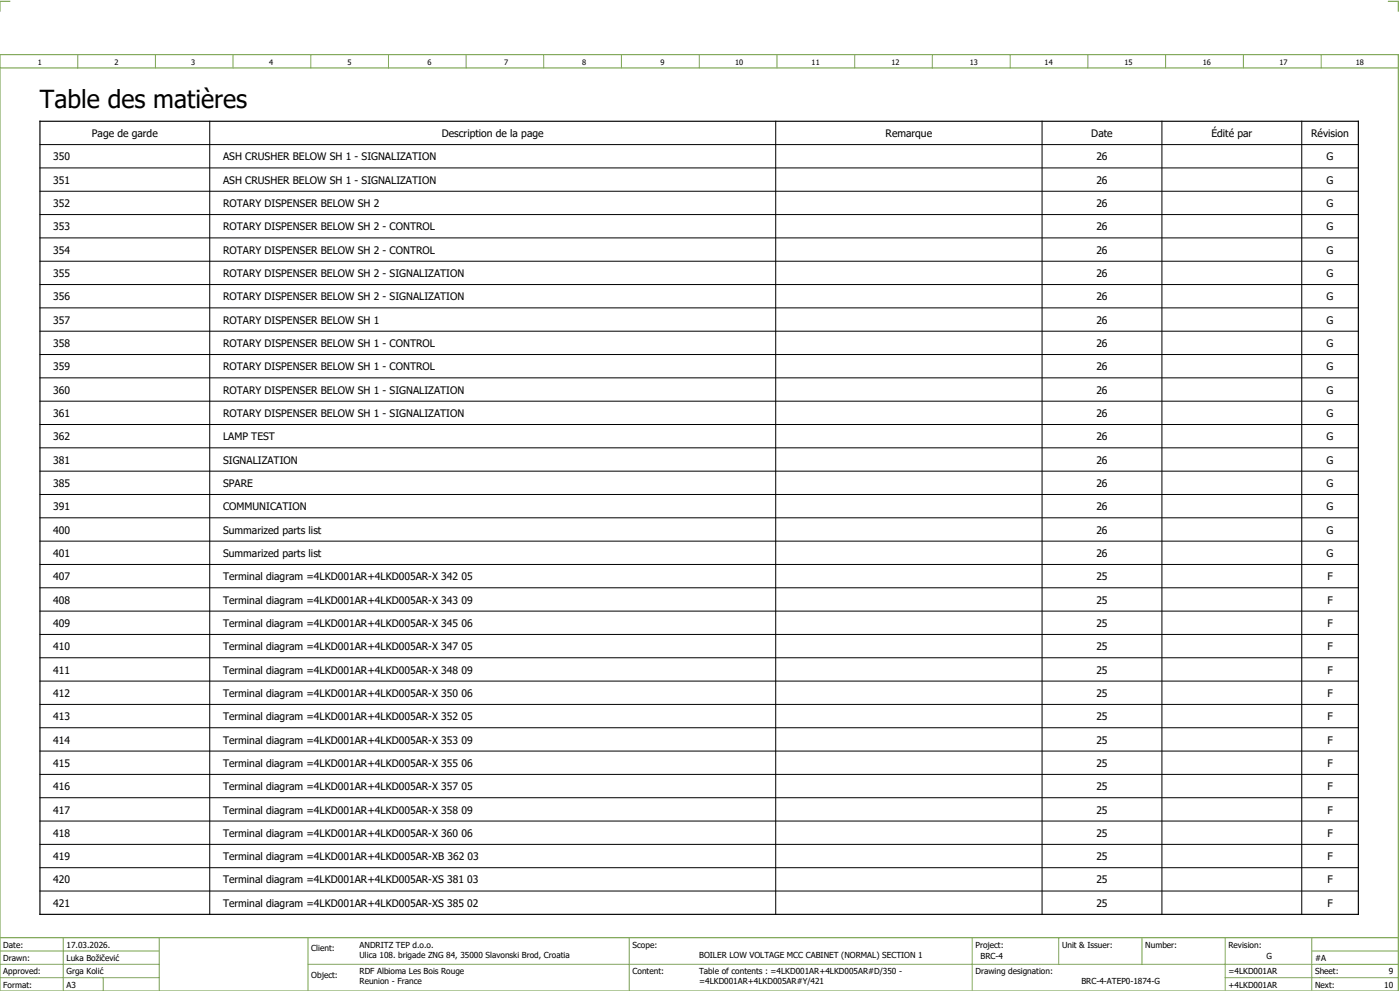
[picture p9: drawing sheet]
<svg xmlns="http://www.w3.org/2000/svg" width="421mm" height="297mm" viewBox="0 0 421 297" stroke-linecap="round" stroke-linejoin="round" font-family="sans-serif">
<defs><g id="words">
<text font-size="7.5" x="12" y="32.4">Table des matières</text>
<g font-size="3.1">
<text x="27.6" y="41.1">Page de garde</text>
<text x="132.7" y="41.1">Description de la page</text>
<text x="266" y="41.1">Remarque</text>
<text x="327.8" y="41.1">Date</text>
<text x="363.9" y="41.1">Édité par</text>
<text x="393.8" y="41.1">Révision</text>
<text x="16" y="48.1">350</text>
<text x="67" y="48.1">ASH CRUSHER BELOW SH 1 - SIGNALIZATION</text>
<text x="329.3" y="48.1">26</text>
<text x="398.5" y="48.1">G</text>
<text x="16" y="55.1">351</text>
<text x="67" y="55.1">ASH CRUSHER BELOW SH 1 - SIGNALIZATION</text>
<text x="329.3" y="55.1">26</text>
<text x="398.5" y="55.1">G</text>
<text x="16" y="62.1">352</text>
<text x="67" y="62.1">ROTARY DISPENSER BELOW SH 2</text>
<text x="329.3" y="62.1">26</text>
<text x="398.5" y="62.1">G</text>
<text x="16" y="69.1">353</text>
<text x="67" y="69.1">ROTARY DISPENSER BELOW SH 2 - CONTROL</text>
<text x="329.3" y="69.1">26</text>
<text x="398.5" y="69.1">G</text>
<text x="16" y="76.1">354</text>
<text x="67" y="76.1">ROTARY DISPENSER BELOW SH 2 - CONTROL</text>
<text x="329.3" y="76.1">26</text>
<text x="398.5" y="76.1">G</text>
<text x="16" y="83.1">355</text>
<text x="67" y="83.1">ROTARY DISPENSER BELOW SH 2 - SIGNALIZATION</text>
<text x="329.3" y="83.1">26</text>
<text x="398.5" y="83.1">G</text>
<text x="16" y="90.1">356</text>
<text x="67" y="90.1">ROTARY DISPENSER BELOW SH 2 - SIGNALIZATION</text>
<text x="329.3" y="90.1">26</text>
<text x="398.5" y="90.1">G</text>
<text x="16" y="97.1">357</text>
<text x="67" y="97.1">ROTARY DISPENSER BELOW SH 1</text>
<text x="329.3" y="97.1">26</text>
<text x="398.5" y="97.1">G</text>
<text x="16" y="104.1">358</text>
<text x="67" y="104.1">ROTARY DISPENSER BELOW SH 1 - CONTROL</text>
<text x="329.3" y="104.1">26</text>
<text x="398.5" y="104.1">G</text>
<text x="16" y="111.1">359</text>
<text x="67" y="111.1">ROTARY DISPENSER BELOW SH 1 - CONTROL</text>
<text x="329.3" y="111.1">26</text>
<text x="398.5" y="111.1">G</text>
<text x="16" y="118.1">360</text>
<text x="67" y="118.1">ROTARY DISPENSER BELOW SH 1 - SIGNALIZATION</text>
<text x="329.3" y="118.1">26</text>
<text x="398.5" y="118.1">G</text>
<text x="16" y="125.1">361</text>
<text x="67" y="125.1">ROTARY DISPENSER BELOW SH 1 - SIGNALIZATION</text>
<text x="329.3" y="125.1">26</text>
<text x="398.5" y="125.1">G</text>
<text x="16" y="132.1">362</text>
<text x="67" y="132.1">LAMP TEST</text>
<text x="329.3" y="132.1">26</text>
<text x="398.5" y="132.1">G</text>
<text x="16" y="139.1">381</text>
<text x="67" y="139.1">SIGNALIZATION</text>
<text x="329.3" y="139.1">26</text>
<text x="398.5" y="139.1">G</text>
<text x="16" y="146.1">385</text>
<text x="67" y="146.1">SPARE</text>
<text x="329.3" y="146.1">26</text>
<text x="398.5" y="146.1">G</text>
<text x="16" y="153.1">391</text>
<text x="67" y="153.1">COMMUNICATION</text>
<text x="329.3" y="153.1">26</text>
<text x="398.5" y="153.1">G</text>
<text x="16" y="160.1">400</text>
<text x="67" y="160.1">Summarized parts list</text>
<text x="329.3" y="160.1">26</text>
<text x="398.5" y="160.1">G</text>
<text x="16" y="167.1">401</text>
<text x="67" y="167.1">Summarized parts list</text>
<text x="329.3" y="167.1">26</text>
<text x="398.5" y="167.1">G</text>
<text x="16" y="174.1">407</text>
<text x="67" y="174.1">Terminal diagram =4LKD001AR+4LKD005AR-X 342 05</text>
<text x="329.3" y="174.1">25</text>
<text x="398.7" y="174.1">F</text>
<text x="16" y="181.1">408</text>
<text x="67" y="181.1">Terminal diagram =4LKD001AR+4LKD005AR-X 343 09</text>
<text x="329.3" y="181.1">25</text>
<text x="398.7" y="181.1">F</text>
<text x="16" y="188.1">409</text>
<text x="67" y="188.1">Terminal diagram =4LKD001AR+4LKD005AR-X 345 06</text>
<text x="329.3" y="188.1">25</text>
<text x="398.7" y="188.1">F</text>
<text x="16" y="195.1">410</text>
<text x="67" y="195.1">Terminal diagram =4LKD001AR+4LKD005AR-X 347 05</text>
<text x="329.3" y="195.1">25</text>
<text x="398.7" y="195.1">F</text>
<text x="16" y="202.1">411</text>
<text x="67" y="202.1">Terminal diagram =4LKD001AR+4LKD005AR-X 348 09</text>
<text x="329.3" y="202.1">25</text>
<text x="398.7" y="202.1">F</text>
<text x="16" y="209.1">412</text>
<text x="67" y="209.1">Terminal diagram =4LKD001AR+4LKD005AR-X 350 06</text>
<text x="329.3" y="209.1">25</text>
<text x="398.7" y="209.1">F</text>
<text x="16" y="216.1">413</text>
<text x="67" y="216.1">Terminal diagram =4LKD001AR+4LKD005AR-X 352 05</text>
<text x="329.3" y="216.1">25</text>
<text x="398.7" y="216.1">F</text>
<text x="16" y="223.1">414</text>
<text x="67" y="223.1">Terminal diagram =4LKD001AR+4LKD005AR-X 353 09</text>
<text x="329.3" y="223.1">25</text>
<text x="398.7" y="223.1">F</text>
<text x="16" y="230.1">415</text>
<text x="67" y="230.1">Terminal diagram =4LKD001AR+4LKD005AR-X 355 06</text>
<text x="329.3" y="230.1">25</text>
<text x="398.7" y="230.1">F</text>
<text x="16" y="237.1">416</text>
<text x="67" y="237.1">Terminal diagram =4LKD001AR+4LKD005AR-X 357 05</text>
<text x="329.3" y="237.1">25</text>
<text x="398.7" y="237.1">F</text>
<text x="16" y="244.1">417</text>
<text x="67" y="244.1">Terminal diagram =4LKD001AR+4LKD005AR-X 358 09</text>
<text x="329.3" y="244.1">25</text>
<text x="398.7" y="244.1">F</text>
<text x="16" y="251.1">418</text>
<text x="67" y="251.1">Terminal diagram =4LKD001AR+4LKD005AR-X 360 06</text>
<text x="329.3" y="251.1">25</text>
<text x="398.7" y="251.1">F</text>
<text x="16" y="258.1">419</text>
<text x="67" y="258.1">Terminal diagram =4LKD001AR+4LKD005AR-XB 362 03</text>
<text x="329.3" y="258.1">25</text>
<text x="398.7" y="258.1">F</text>
<text x="16" y="265.1">420</text>
<text x="67" y="265.1">Terminal diagram =4LKD001AR+4LKD005AR-XS 381 03</text>
<text x="329.3" y="265.1">25</text>
<text x="398.7" y="265.1">F</text>
<text x="16" y="272.1">421</text>
<text x="67" y="272.1">Terminal diagram =4LKD001AR+4LKD005AR-XS 385 02</text>
<text x="329.3" y="272.1">25</text>
<text x="398.7" y="272.1">F</text>
</g>
<g font-size="2.5">
<text x="1" y="284.4">Date:</text>
<text x="20" y="284.4">17.03.2026.</text>
<text x="93.5" y="285.4">Client:</text>
<text x="108" y="284.4">ANDRITZ TEP d.o.o.</text>
<text x="108" y="287.4">Ulica 108. brigade ZNG 84, 35000 Slavonski Brod, Croatia</text>
<text x="190" y="284.4">Scope:</text>
<text x="210" y="287.4">BOILER LOW VOLTAGE MCC CABINET (NORMAL) SECTION 1</text>
<text x="293" y="284.4">Project:</text>
<text x="294.5" y="287.9">BRC-4</text>
<text x="319" y="284.4">Unit &amp; Issuer:</text>
<text x="344" y="284.4">Number:</text>
<text x="369" y="284.4">Revision:</text>
<text x="380.4" y="287.9">G</text>
<text x="1" y="288.4">Drawn:</text>
<text x="1" y="292.4">Approved:</text>
<text x="20" y="288.4">Luka Božičević</text>
<text x="20" y="292.4">Grga Kolić</text>
<text x="93.5" y="293.4">Object:</text>
<text x="108" y="292.4">RDF Albioma Les Bois Rouge</text>
<text x="190" y="292.4">Content:</text>
<text x="210" y="292.4">Table of contents : =4LKD001AR+4LKD005AR#D/350 -</text>
<text x="293" y="292.4">Drawing designation:</text>
<text x="369" y="292.4">=4LKD001AR</text>
<text x="395" y="292.4">Sheet:</text>
<text x="395" y="288.4">#A</text>
<text x="417.1" y="292.4">9</text>
<text x="1" y="296.4">Format:</text>
<text x="20" y="296.4">A3</text>
<text x="108" y="295.4">Reunion - France</text>
<text x="210" y="295.4">=4LKD001AR+4LKD005AR#Y/421</text>
<text x="324.8" y="295.4">BRC-4-ATEP0-1874-G</text>
<text x="369" y="296.4">+4LKD001AR</text>
<text x="395" y="296.4">Next:</text>
<text x="415.8" y="296.4">10</text>
</g>
<g font-size="2.2">
<text x="11.4" y="19.4">1</text>
<text x="34.4" y="19.4">2</text>
<text x="57.4" y="19.4">3</text>
<text x="80.9" y="19.4">4</text>
<text x="104.4" y="19.4">5</text>
<text x="128.4" y="19.4">6</text>
<text x="151.4" y="19.4">7</text>
<text x="174.9" y="19.4">8</text>
<text x="198.4" y="19.4">9</text>
<text x="220.8" y="19.4">10</text>
<text x="243.8" y="19.4">11</text>
<text x="267.8" y="19.4">12</text>
<text x="291.3" y="19.4">13</text>
<text x="313.8" y="19.4">14</text>
<text x="337.8" y="19.4">15</text>
<text x="361.3" y="19.4">16</text>
<text x="384.3" y="19.4">17</text>
<text x="407.3" y="19.4">18</text>
</g>
</g></defs>
<path d="M0 16.4h420v281h-420zM3 .4h-3v3M417 .4h3v3M0 20.4h420M0 281.4h420" fill="none" stroke="#7ca552" stroke-width=".35"/>
<g fill="none" stroke="#7ca552" stroke-width=".3">
<path d="M23.4 16.5v4M46.7 16.4v4M70 16.4v4M93.4 16.4v4M116.7 16.5v4M140 16.4v4M163.3 16.4v4M186.7 16.4v4M210 16.4v4M233.4 16.4v4M256.7 16.4v4M280 16.5v4"/>
<path d="M303.4 16.4v4M326.8 16.4v4M350.1 16.4v4M373.5 16.4v4M396.8 16.4v4M0 285.4h47.8M0 293.4h47.8M19 281.4v16M31 293.4v4M47.8 281.4v16M47.8 289.4h-47.8M92.5 281.4v16"/>
<path d="M92.5 289.4h327.5M189 281.4v16M292 281.4v15.8M318 281.4v8M343 281.4v8M368 281.4v15.8M368 293.4h52M394 285.4h26M394 281.4v15.8"/>
</g>
<g fill="none" stroke="#000" stroke-width=".3">
<path d="M63 36.4v238M233 36.4v238M313 36.4v238M349 36.4v238M391 36.4v238M12 57.4h396M12 50.4h396M12 43.4h396M12 71.4h396M12 78.4h396M12 64.4h396M12 85.4h396"/>
<path d="M12 99.4h396M12 92.4h396M12 113.4h396M12 106.4h396M12 127.4h396M12 120.4h396M12 134.4h396M12 141.4h396M12 155.4h396M12 148.4h396M12 169.4h396M12 176.4h396"/>
<path d="M12 162.4h396M12 183.4h396M12 197.4h396M12 190.4h396M12 218.4h396M12 211.4h396M12 204.4h396M12 225.4h396M12 239.4h396M12 232.4h396M12 253.4h396M12 246.4h396"/>
<path d="M12 267.4h396M12 260.4h396"/>
</g>
<path d="M12 36.4h396v238h-396z" fill="none" stroke="#000" stroke-width=".35"/>
<use href="#words"/>
</svg>
